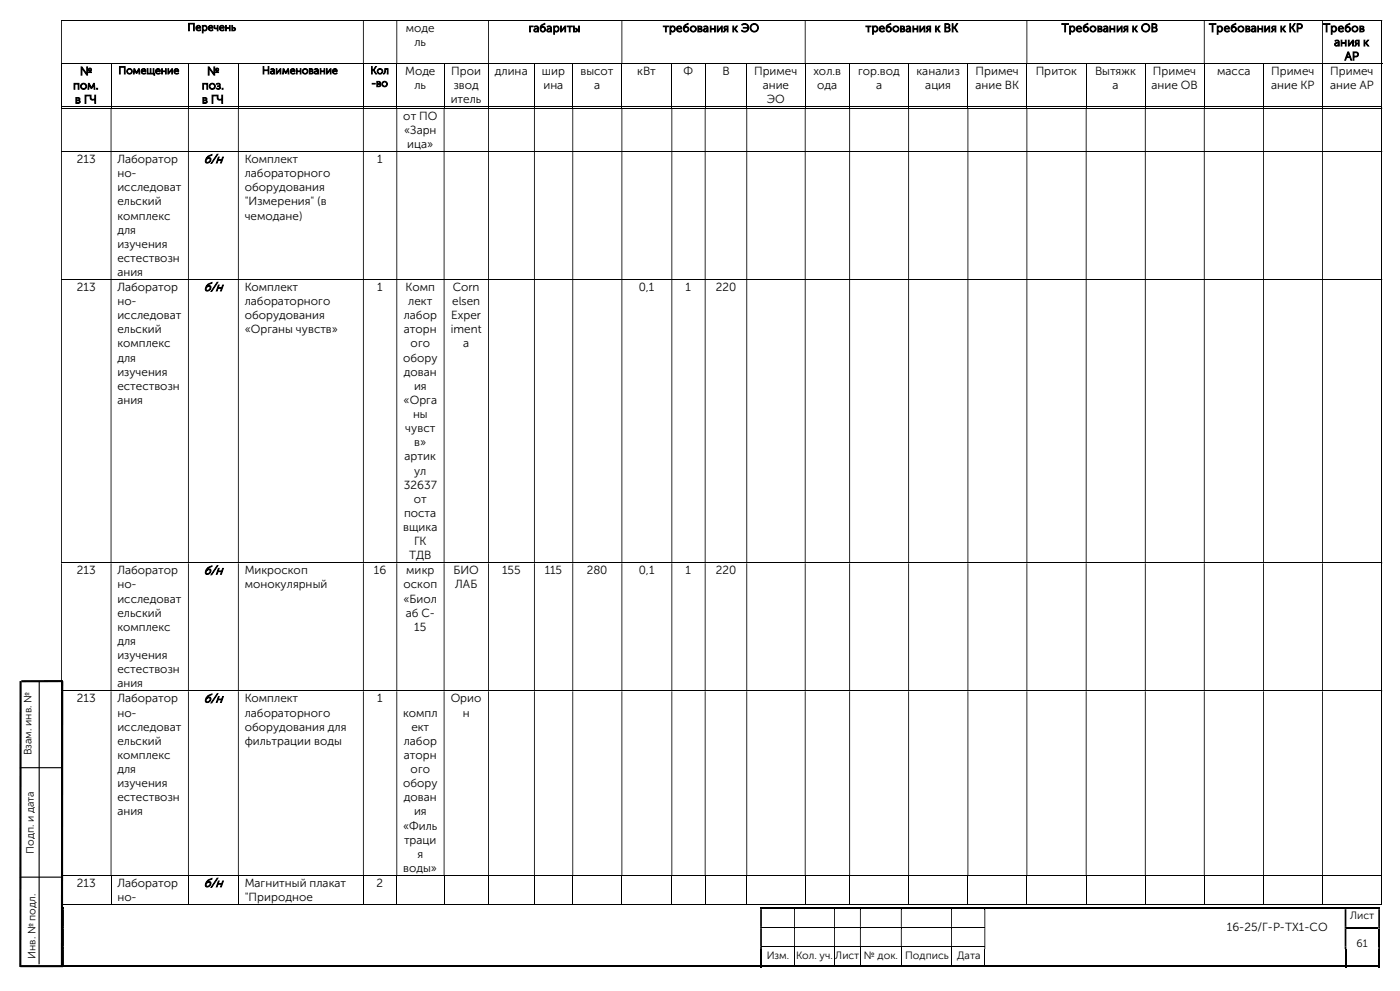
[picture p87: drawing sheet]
<svg xmlns="http://www.w3.org/2000/svg" width="420mm" height="297mm" viewBox="0 0 420 297" stroke-linecap="round" stroke-linejoin="round" font-family="sans-serif">
<defs><g id="words">
<g font-size="3.7">
<text x="61.1" y="48.9">б/н</text>
<text x="61.1" y="87.2">б/н</text>
<text x="61.1" y="172.1">б/н</text>
<text x="61.1" y="210.5">б/н</text>
<text x="61.1" y="265.8">б/н</text>
</g>
<g font-size="3.5">
<text x="121.8" y="9.6">моде</text>
<text x="158.6" y="9.6">габариты</text>
<text x="198.9" y="9.6">требования к ЭО</text>
<text x="259.7" y="9.6">требования к ВК</text>
<text x="318.5" y="9.6">Требования к ОВ</text>
<text x="362.7" y="9.6">Требования к КР</text>
<text x="396.9" y="9.6">Требов</text>
<text x="124.3" y="13.8">ль</text>
<text x="400.2" y="13.8">ания к</text>
<text x="24" y="22.5">№</text>
<text x="62.1" y="22.5">№</text>
<text x="121.5" y="22.5">Моде</text>
<text x="135.4" y="22.5">Прои</text>
<text x="148.5" y="22.5">длина</text>
<text x="162.6" y="22.5">шир</text>
<text x="174.2" y="22.5">высот</text>
<text x="191.2" y="22.5">кВт</text>
<text x="205.1" y="22.5">Ф</text>
<text x="216.7" y="22.5">В</text>
<text x="226.2" y="22.5">Примеч</text>
<text x="244" y="22.5">хол.в</text>
<text x="257.4" y="22.5">гор.вод</text>
<text x="275" y="22.5">канализ</text>
<text x="292.7" y="22.5">Примеч</text>
<text x="310.7" y="22.5">Приток</text>
<text x="328.5" y="22.5">Вытяжк</text>
<text x="345.9" y="22.5">Примеч</text>
<text x="365.1" y="22.5">масса</text>
<text x="381.3" y="22.5">Примеч</text>
<text x="399.1" y="22.5">Примеч</text>
<text x="403.4" y="18">АР</text>
<text x="21.9" y="26.8">пом.</text>
<text x="60.5" y="26.8">поз.</text>
<text x="124.3" y="26.8">ль</text>
<text x="136.1" y="26.8">звод</text>
<text x="163" y="26.8">ина</text>
<text x="178.2" y="26.8">а</text>
<text x="228.8" y="26.8">ание</text>
<text x="245.2" y="26.8">ода</text>
<text x="262.8" y="26.8">а</text>
<text x="277.6" y="26.8">ация</text>
<text x="292.7" y="26.8">ание ВК</text>
<text x="333.8" y="26.8">а</text>
<text x="345.4" y="26.8">ание ОВ</text>
<text x="381.3" y="26.8">ание КР</text>
<text x="399" y="26.8">ание АР</text>
<text x="22.5" y="31">в ГЧ</text>
<text x="60.6" y="31">в ГЧ</text>
<text x="121" y="35.9">от ПО</text>
<text x="135.2" y="31">итель</text>
<text x="230" y="31">ЭО</text>
<text x="121.2" y="40.1">«Зарн</text>
<text x="122.2" y="44.4">ица»</text>
<text x="23.1" y="48.9">213</text>
<text x="35.2" y="48.9">Лаборатор</text>
<text x="35.2" y="53.1">но-</text>
<text x="73.4" y="48.9">Комплект</text>
<text x="73.4" y="53.1">лабораторного</text>
<text x="113.2" y="48.9">1</text>
<text x="35.2" y="57.3">исследоват</text>
<text x="73.4" y="57.3">оборудования</text>
<text x="35.2" y="61.6">ельский</text>
<text x="35.2" y="65.8">комплекс</text>
<text x="73.4" y="61.6">&quot;Измерения&quot; (в</text>
<text x="73.4" y="65.8">чемодане)</text>
<text x="35.2" y="70">для</text>
<text x="35.2" y="74.3">изучения</text>
<text x="35.2" y="78.5">естествозн</text>
<text x="35.2" y="82.7">ания</text>
<text x="23.1" y="87.2">213</text>
<text x="35.2" y="87.2">Лаборатор</text>
<text x="73.4" y="87.2">Комплект</text>
<text x="113.2" y="87.2">1</text>
<text x="121.7" y="87.2">Комп</text>
<text x="135.8" y="87.2">Corn</text>
<text x="191.6" y="87.2">0,1</text>
<text x="205.6" y="87.2">1</text>
<text x="214.7" y="87.2">220</text>
<text x="35.2" y="91.4">но-</text>
<text x="35.2" y="95.7">исследоват</text>
<text x="73.4" y="91.4">лабораторного</text>
<text x="73.4" y="95.7">оборудования</text>
<text x="121.1" y="95.7">лабор</text>
<text x="122.5" y="91.4">лект</text>
<text x="135.4" y="95.7">Exper</text>
<text x="135.7" y="91.4">elsen</text>
<text x="35.2" y="99.9">ельский</text>
<text x="73.4" y="99.9">«Органы чувств»</text>
<text x="121.2" y="99.9">аторн</text>
<text x="135.3" y="99.9">iment</text>
<text x="35.2" y="104.1">комплекс</text>
<text x="123.2" y="104.1">ого</text>
<text x="138.9" y="104.1">a</text>
<text x="35.2" y="108.4">для</text>
<text x="35.2" y="112.6">изучения</text>
<text x="120.9" y="108.4">обору</text>
<text x="121.2" y="112.6">дован</text>
<text x="35.2" y="116.8">естествозн</text>
<text x="124.2" y="116.8">ия</text>
<text x="35.2" y="121.1">ания</text>
<text x="121.1" y="121.1">«Орга</text>
<text x="123.9" y="125.3">ны</text>
<text x="121.6" y="129.5">чувст</text>
<text x="124.3" y="133.8">в»</text>
<text x="121.4" y="138">артик</text>
<text x="124.2" y="142.2">ул</text>
<text x="121.2" y="146.5">32637</text>
<text x="121.2" y="154.9">поста</text>
<text x="124.2" y="150.7">от</text>
<text x="121" y="159.2">вщика</text>
<text x="122.7" y="167.6">ТДВ</text>
<text x="124.2" y="163.4">ГК</text>
<text x="23.1" y="172.1">213</text>
<text x="35.2" y="172.1">Лаборатор</text>
<text x="73.4" y="172.1">Микроскоп</text>
<text x="112.1" y="172.1">16</text>
<text x="121.9" y="172.1">микр</text>
<text x="136" y="172.1">БИО</text>
<text x="150.6" y="172.1">155</text>
<text x="163.4" y="172.1">115</text>
<text x="176" y="172.1">280</text>
<text x="191.6" y="172.1">0,1</text>
<text x="205.7" y="172.1">1</text>
<text x="214.7" y="172.1">220</text>
<text x="35.2" y="176.4">но-</text>
<text x="73.4" y="176.4">монокулярный</text>
<text x="121.1" y="176.4">оскоп</text>
<text x="136.5" y="176.4">ЛАБ</text>
<text x="35.2" y="180.6">исследоват</text>
<text x="35.2" y="184.8">ельский</text>
<text x="121" y="180.6">«Биол</text>
<text x="121.7" y="184.8">аб С-</text>
<text x="35.2" y="189.1">комплекс</text>
<text x="124.3" y="189.1">15</text>
<text x="35.2" y="193.3">для</text>
<text x="35.2" y="197.5">изучения</text>
<text x="35.2" y="201.8">естествозн</text>
<text x="35.2" y="206">ания</text>
<text x="23.1" y="210.5">213</text>
<text x="35.2" y="210.5">Лаборатор</text>
<text x="35.2" y="214.8">но-</text>
<text x="73.4" y="210.5">Комплект</text>
<text x="73.4" y="214.8">лабораторного</text>
<text x="113.2" y="210.5">1</text>
<text x="120.9" y="214.8">компл</text>
<text x="135.2" y="210.5">Орио</text>
<text x="138.8" y="214.8">н</text>
<text x="35.2" y="219">исследоват</text>
<text x="73.4" y="219">оборудования для</text>
<text x="123.4" y="219">ект</text>
<text x="35.2" y="223.2">ельский</text>
<text x="35.2" y="227.5">комплекс</text>
<text x="73.4" y="223.2">фильтрации воды</text>
<text x="121.1" y="223.2">лабор</text>
<text x="121.2" y="227.5">аторн</text>
<text x="35.2" y="231.7">для</text>
<text x="123.2" y="231.7">ого</text>
<text x="35.2" y="235.9">изучения</text>
<text x="120.9" y="235.9">обору</text>
<text x="35.2" y="240.2">естествозн</text>
<text x="35.2" y="244.4">ания</text>
<text x="121.2" y="240.2">дован</text>
<text x="124.2" y="244.4">ия</text>
<text x="120.9" y="248.6">«Филь</text>
<text x="121.2" y="252.9">траци</text>
<text x="125.2" y="257.1">я</text>
<text x="121" y="261.3">воды»</text>
<text x="23.1" y="265.8">213</text>
<text x="35.2" y="265.8">Лаборатор</text>
<text x="73.4" y="265.8">Магнитный плакат</text>
<text x="113" y="265.8">2</text>
<text x="35.2" y="270">но-</text>
<text x="73.4" y="270">&quot;Природное</text>
<text x="368" y="279">16-25/Г-Р-ТХ1-СО</text>
</g>
<g font-size="3.2">
<text x="56.3" y="9.2">Перечень</text>
<text x="35.5" y="22.2">Помещение</text>
<text x="78.6" y="22.2">Наименование</text>
<text x="111.1" y="22.2">Кол</text>
<text x="111.4" y="26">-во</text>
<text x="9.5" y="226.4" transform="rotate(-90 9.5 226.4)">Взам. инв. №</text>
<text x="10.2" y="255.9" transform="rotate(-90 10.2 255.9)">Подп. и дата</text>
<text x="405" y="275.5">Лист</text>
<text x="10.6" y="287.4" transform="rotate(-90 10.6 287.4)">Инв. № подл.</text>
<text x="230" y="287.4">Изм.</text>
<text x="238.8" y="287.4">Кол. уч.</text>
<text x="250.6" y="287.4">Лист</text>
<text x="259.2" y="287.4">№ док.</text>
<text x="271.6" y="287.4">Подпись</text>
<text x="287.1" y="287.4">Дата</text>
<text x="407" y="283.8">61</text>
</g>
</g></defs>
<g fill="none" stroke="#000" stroke-width=".3">
<path d="M18.3 6.1h396.1M18.3 19.1h396.4M18.5 19.2v13M33.3 19.2v13M56.5 19.2v13M71.5 19.2v13M109 19.2v13M119 19.2v13M133.2 19.2v13M146.6 19.2v13M160.3 19.2v13M171.8 19.2v13"/>
<path d="M186.6 19.2v13M201.5 19.2v13M211.5 19.2v13M224 19.2v13M241.6 19.2v13M254.9 19.2v13M272.6 19.2v13M290.4 19.2v13M308.1 19.2v13M325.8 19.2v13M343.6 19.2v13M361.3 19.2v13"/>
<path d="M379.1 19.2v13M396.7 19.2v13M414.5 6.3v12.7M414.5 19.2v13M18.3 32h14.9M18.3 32.4h396.1M33.4 32h23M56.6 32h14.8M71.6 32h37.3M109.1 32h9.8M119.2 32h13.9M133.3 32h13.1"/>
<path d="M146.7 32h13.5M160.4 32h11.3M172 32h14.4M186.7 32h14.7M201.7 32h9.7M211.7 32h12.2M224.2 32h17.2M241.7 32h13.1M255 32h17.5M272.7 32h17.5M290.5 32h17.4M308.2 32h17.5"/>
<path d="M326 32h17.5M343.7 32h17.4M361.4 32h17.5M379.2 32h17.4M396.9 32h17.5M414.5 32.6v12.7M18.3 45.4h396.1M414.5 45.6v38.1M18.3 83.8h396.1M414.5 83.9v84.7M18.3 168.7h396.1M414.5 168.8v38.1"/>
<path d="M18.3 207.1h396.1M414.5 207.2v55.1M18.3 262.4h396.1M18.3 271.1h14.9M18.5 262.5v8.7M33.3 262.5v8.7M33.4 271.1h23M56.5 262.5v8.7M56.6 271.1h14.8M71.5 262.5v8.7M71.6 271.1h37.3M109 262.5v8.7"/>
<path d="M109.1 271.1h9.8M119 262.5v8.7M119.2 271.1h13.9M133.2 262.5v8.7M133.3 271.1h13.1M146.6 262.5v8.7M146.7 271.1h13.5M160.3 262.5v8.7M160.4 271.1h11.3M171.8 262.5v8.7M172 271.1h14.4M186.6 262.5v8.7"/>
<path d="M186.7 271.1h14.7M201.5 262.5v8.7M201.7 271.1h9.7M211.5 262.5v8.7M211.7 271.1h12.2M224 262.5v8.7M224.2 271.1h17.2M228.6 277.9h9.6M238.5 277.9h11.7M241.6 262.5v8.7M241.7 271.1h13.1M250.5 277.9h7.5"/>
<path d="M254.9 262.5v8.7M255 271.1h17.5M258.2 277.9h12.1M270.5 277.9h14.8M272.6 262.5v8.7M272.7 271.1h17.5M285.6 277.9h9.7M290.4 262.5v8.7M290.5 271.1h17.4M308.1 262.5v8.7M308.2 271.1h17.5M325.8 262.5v8.7"/>
<path d="M326 271.1h17.5M343.6 262.5v8.7M343.7 271.1h17.4M361.3 262.5v8.7M361.4 271.1h17.5M379.1 262.5v8.7M379.2 271.1h17.4M396.7 262.5v8.7M396.9 271.1h17.5M414.5 262.5v8.7M228.6 283.8h9.6M238.3 284.4v5"/>
<path d="M238.5 283.8h11.7M250.4 284.4v5M250.5 283.8h7.5M258.1 284.4v5M258.2 283.8h12.1M270.4 284.4v5M270.5 283.8h14.8M285.5 284.4v5M285.6 283.8h9.7M295.4 284.4v5"/>
</g>
<g fill="#000">
<path d="M414.4 6h.3v.3h-.3zM18.3 6.3h.3v12.7h-.3zM108.9 6.3h.2v12.7h-.2zM118.9 6.3h.3v12.7h-.3zM146.4 6.3h.3v12.7h-.3zM186.4 6.3h.3v12.7h-.3zM241.4 6.3h.3v12.7h-.3zM307.9 6.3h.3v12.7h-.3zM361.1 6.3h.3v12.7h-.3zM396.6 6.3h.3v12.7h-.3z" fill-rule="evenodd"/>
<path d="M414.4 32.3h.3v.3h-.3zM18.3 32.6h.3v12.7h-.3zM33.2 32.6h.2v12.7h-.2zM56.4 32.6h.2v12.7h-.2zM71.4 32.6h.2v12.7h-.2zM108.9 32.6h.2v12.7h-.2zM118.9 32.6h.3v12.7h-.3zM133.1 32.6h.2v12.7h-.2zM146.4 32.6h.3v12.7h-.3zM160.2 32.6h.2v12.7h-.2zM171.7 32.6h.3v12.7h-.3zM186.4 32.6h.3v12.7h-.3zM201.4 32.6h.3v12.7h-.3zM211.4 32.6h.3v12.7h-.3zM223.9 32.6h.3v12.7h-.3zM241.4 32.6h.3v12.7h-.3zM254.8 32.6h.2v12.7h-.2zM272.5 32.6h.2v12.7h-.2zM290.2 32.6h.3v12.7h-.3zM307.9 32.6h.3v12.7h-.3zM325.7 32.6h.3v12.7h-.3zM343.5 32.6h.2v12.7h-.2zM361.1 32.6h.3v12.7h-.3zM378.9 32.6h.3v12.7h-.3zM396.6 32.6h.3v12.7h-.3z" fill-rule="evenodd"/>
<path d="M414.4 45.3h.3v.3h-.3zM18.3 45.6h.3v38.1h-.3zM33.2 45.6h.2v38.1h-.2zM56.4 45.6h.2v38.1h-.2zM71.4 45.6h.2v38.1h-.2zM108.9 45.6h.2v38.1h-.2zM118.9 45.6h.3v38.1h-.3zM133.1 45.6h.2v38.1h-.2zM146.4 45.6h.3v38.1h-.3zM160.2 45.6h.2v38.1h-.2zM171.7 45.6h.3v38.1h-.3zM186.4 45.6h.3v38.1h-.3zM201.4 45.6h.3v38.1h-.3zM211.4 45.6h.3v38.1h-.3zM223.9 45.6h.3v38.1h-.3zM241.4 45.6h.3v38.1h-.3zM254.8 45.6h.2v38.1h-.2zM272.5 45.6h.2v38.1h-.2zM290.2 45.6h.3v38.1h-.3zM307.9 45.6h.3v38.1h-.3zM325.7 45.6h.3v38.1h-.3zM343.5 45.6h.2v38.1h-.2zM361.1 45.6h.3v38.1h-.3zM378.9 45.6h.3v38.1h-.3zM396.6 45.6h.3v38.1h-.3z" fill-rule="evenodd"/>
<path d="M414.4 83.7h.3v.2h-.3zM18.3 83.9h.3v84.7h-.3zM33.2 83.9h.2v84.7h-.2zM56.4 83.9h.2v84.7h-.2zM71.4 83.9h.2v84.7h-.2zM108.9 83.9h.2v84.7h-.2zM118.9 83.9h.3v84.7h-.3zM133.1 83.9h.2v84.7h-.2zM146.4 83.9h.3v84.7h-.3zM160.2 83.9h.2v84.7h-.2zM171.7 83.9h.3v84.7h-.3zM186.4 83.9h.3v84.7h-.3zM201.4 83.9h.3v84.7h-.3zM211.4 83.9h.3v84.7h-.3zM223.9 83.9h.3v84.7h-.3zM241.4 83.9h.3v84.7h-.3zM254.8 83.9h.2v84.7h-.2zM272.5 83.9h.2v84.7h-.2zM290.2 83.9h.3v84.7h-.3zM307.9 83.9h.3v84.7h-.3zM325.7 83.9h.3v84.7h-.3zM343.5 83.9h.2v84.7h-.2zM361.1 83.9h.3v84.7h-.3zM378.9 83.9h.3v84.7h-.3zM396.6 83.9h.3v84.7h-.3z" fill-rule="evenodd"/>
<path d="M414.4 168.6h.3v.2h-.3zM18.3 168.8h.3v38.1h-.3zM33.2 168.8h.2v38.1h-.2zM56.4 168.8h.2v38.1h-.2zM71.4 168.8h.2v38.1h-.2zM108.9 168.8h.2v38.1h-.2zM118.9 168.8h.3v38.1h-.3zM133.1 168.8h.2v38.1h-.2zM146.4 168.8h.3v38.1h-.3zM160.2 168.8h.2v38.1h-.2zM171.7 168.8h.3v38.1h-.3zM186.4 168.8h.3v38.1h-.3zM201.4 168.8h.3v38.1h-.3zM211.4 168.8h.3v38.1h-.3zM223.9 168.8h.3v38.1h-.3zM241.4 168.8h.3v38.1h-.3zM254.8 168.8h.2v38.1h-.2zM272.5 168.8h.2v38.1h-.2zM290.2 168.8h.3v38.1h-.3zM307.9 168.8h.3v38.1h-.3zM325.7 168.8h.3v38.1h-.3zM343.5 168.8h.2v38.1h-.2zM361.1 168.8h.3v38.1h-.3zM378.9 168.8h.3v38.1h-.3zM396.6 168.8h.3v38.1h-.3z" fill-rule="evenodd"/>
<path d="M414.4 206.9h.3v.3h-.3zM18.3 207.2h.3v55.1h-.3zM33.2 207.2h.2v55.1h-.2zM56.4 207.2h.2v55.1h-.2zM71.4 207.2h.2v55.1h-.2zM108.9 207.2h.2v55.1h-.2zM118.9 207.2h.3v55.1h-.3zM133.1 207.2h.2v55.1h-.2zM146.4 207.2h.3v55.1h-.3zM160.2 207.2h.2v55.1h-.2zM171.7 207.2h.3v55.1h-.3zM186.4 207.2h.3v55.1h-.3zM201.4 207.2h.3v55.1h-.3zM211.4 207.2h.3v55.1h-.3zM223.9 207.2h.3v55.1h-.3zM241.4 207.2h.3v55.1h-.3zM254.8 207.2h.2v55.1h-.2zM272.5 207.2h.2v55.1h-.2zM290.2 207.2h.3v55.1h-.3zM307.9 207.2h.3v55.1h-.3zM325.7 207.2h.3v55.1h-.3zM343.5 207.2h.2v55.1h-.2zM361.1 207.2h.3v55.1h-.3zM378.9 207.2h.3v55.1h-.3zM396.6 207.2h.3v55.1h-.3z" fill-rule="evenodd"/>
<path d="M18.8 272.5h.4v5.3h-.4zM228 272.5h.6v5.3h-.6zM238.2 272.5h.3v5.3h-.3zM250.2 272.5h.3v5.3h-.3zM258 272.5h.2v5.3h-.2zM270.3 272.5h.2v5.3h-.2zM285.3 272.5h.3v5.3h-.3zM295.3 272.5h.3v5.3h-.3zM403.4 272.5h.5v5.3h-.5zM413.5 272.5h.5v5.3h-.5z" fill-rule="evenodd"/>
<path d="M18.8 277.8h.4v.5h-.4zM228 277.8h.6v.5h-.6z" fill-rule="evenodd"/>
<path d="M228 271.9h.6v.6h-.6z" fill-rule="evenodd"/>
<path d="M238.2 271.9h12v.6h-12z" fill-rule="evenodd"/>
<path d="M250.2 271.9h7.8v.6h-7.8z" fill-rule="evenodd"/>
<path d="M258 271.9h12.3v.6h-12.3z" fill-rule="evenodd"/>
<path d="M270.3 271.9h15v.6h-15z" fill-rule="evenodd"/>
<path d="M285.3 271.9h10v.6h-10z" fill-rule="evenodd"/>
<path d="M295.3 271.9h108.1v.6h-108.1z" fill-rule="evenodd"/>
<path d="M295.3 277.8h.3v.5h-.3zM403.4 277.8h.5v.5h-.5z" fill-rule="evenodd"/>
<path d="M403.4 271.9h.5v.6h-.5z" fill-rule="evenodd"/>
<path d="M413.5 271.9h.5v.6h-.5z" fill-rule="evenodd"/>
<path d="M413.5 277.8h.5v.5h-.5zM18.8 278.3h.4v5.3h-.4zM228 278.3h.6v5.3h-.6zM238.2 278.3h.3v5.3h-.3zM250.2 278.3h.3v5.3h-.3zM258 278.3h.2v5.3h-.2zM270.3 278.3h.2v5.3h-.2zM285.3 278.3h.3v5.3h-.3zM295.3 278.3h.3v5.3h-.3zM403.4 278.3h.5v5.3h-.5z" fill-rule="evenodd"/>
<path d="M18.8 283.6h.4v.8h-.4zM228 283.6h.6v.8h-.6z" fill-rule="evenodd"/>
<path d="M228 284.4h.6v5.5h-.6z" fill-rule="evenodd"/>
<path d="M238.2 289.4h12v.5h-12z" fill-rule="evenodd"/>
<path d="M250.2 289.4h7.8v.5h-7.8z" fill-rule="evenodd"/>
<path d="M258 289.4h12.3v.5h-12.3z" fill-rule="evenodd"/>
<path d="M270.3 289.4h15v.5h-15z" fill-rule="evenodd"/>
<path d="M285.3 289.4h10v.5h-10z" fill-rule="evenodd"/>
<path d="M295.3 283.6h.3v.8h-.3zM403.4 283.6h.5v.8h-.5zM413.5 283.6h.5v.8h-.5zM18.8 284.4h.4v5h-.4z" fill-rule="evenodd"/>
<path d="M295.3 289.4h108.1v.5h-108.1z" fill-rule="evenodd"/>
<path d="M403.4 284.4h.5v5.5h-.5z" fill-rule="evenodd"/>
<path d="M413.5 284.4h.5v5.5h-.5z" fill-rule="evenodd"/>
</g>
<g fill="#000">
<path d="M414.4 31.9h.3v.3h-.3zM18.8 271.9h.4v.6h-.4zM228.6 271.9h9.6v.6h-9.6zM238.2 272.5h.3zM238.2 277.8h.3v.5h-.3zM250.2 272.5h.3zM250.2 277.8h.3v.5h-.3zM258 272.5h.2zM258 277.8h.2v.5h-.2zM270.3 272.5h.2zM270.3 277.8h.2v.5h-.2zM285.3 272.5h.3z"/>
<path d="M285.3 277.8h.3v.5h-.3zM295.3 272.5h.3zM403.9 271.9h9.6v.6h-9.6zM403.9 277.8h9.6v.5h-9.6zM413.5 278.3h.5v5.3h-.5zM414.4 262.3h.3v.2h-.3zM414.4 271h.3v.2h-.3zM18.8 289.4h209.2v.5h-209.2zM228.6 289.4h9.6v.5h-9.6zM238.2 283.6h.3v.8h-.3zM250.2 283.6h.3v.8h-.3zM258 283.6h.2v.8h-.2z"/>
<path d="M270.3 283.6h.2v.8h-.2zM285.3 283.6h.3v.8h-.3zM403.9 289.4h9.6v.5h-9.6zM413.5 289.4h.5v.5h-.5z"/>
</g>
<path d="M6.2 204.1l-.1 85.7M18.7 204.1l-.1 85.7M18.9 204.1l-12.5 .1M6.1 289.6h12.8" fill="none" stroke="#000" stroke-width=".64" stroke-linecap="butt"/>
<path d="M11.8 204.1l-.1 84.9M6 230.1h12.6M6 262.9h12.4" fill="none" stroke="#000" stroke-width=".34"/>
<use href="#words"/>
</svg>
